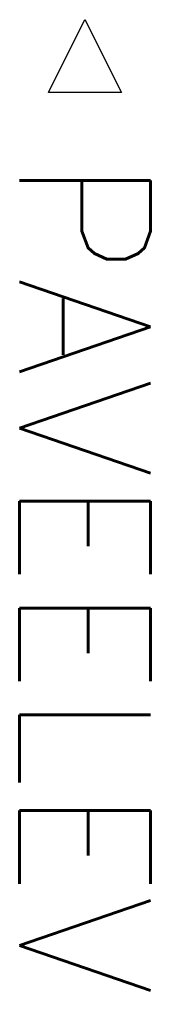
# Model space of a CAD drawing. Extents: x -0.09 to 0.09, y -1.33 to 0.
import ezdxf

# ---------------------------------------------------------------- set-up
doc = ezdxf.new("R2010")
doc.units = 0
doc.header["$MEASUREMENT"] = 0
doc.layers.add('pave-lbl', color=2, linetype='Continuous')
doc.layers.add('pave-z', color=1, linetype='Continuous')
doc.styles.add('S', font='simplex.shx')

msp = doc.modelspace()

# ---------------------------------------------------------------- linework, layer by layer
at = {"layer": 'pave-lbl', "ltscale": 0.1}
for p, q in [((-0.05, -0.1), (0, 0)), ((0, 0), (0.05, -0.1)), ((0.05, -0.1), (-0.05, -0.1))]:
    msp.add_line(p, q, dxfattribs=at)

# ---------------------------------------------------------------- texts
at = {"layer": 'pave-z', "ltscale": 0.1, "style": 'S'}
msp.add_attdef('PAVEELEV', (-0.09, -0.19), '0.000', height=0.18, rotation=270, dxfattribs=at)

doc.saveas('drawing.dxf')
